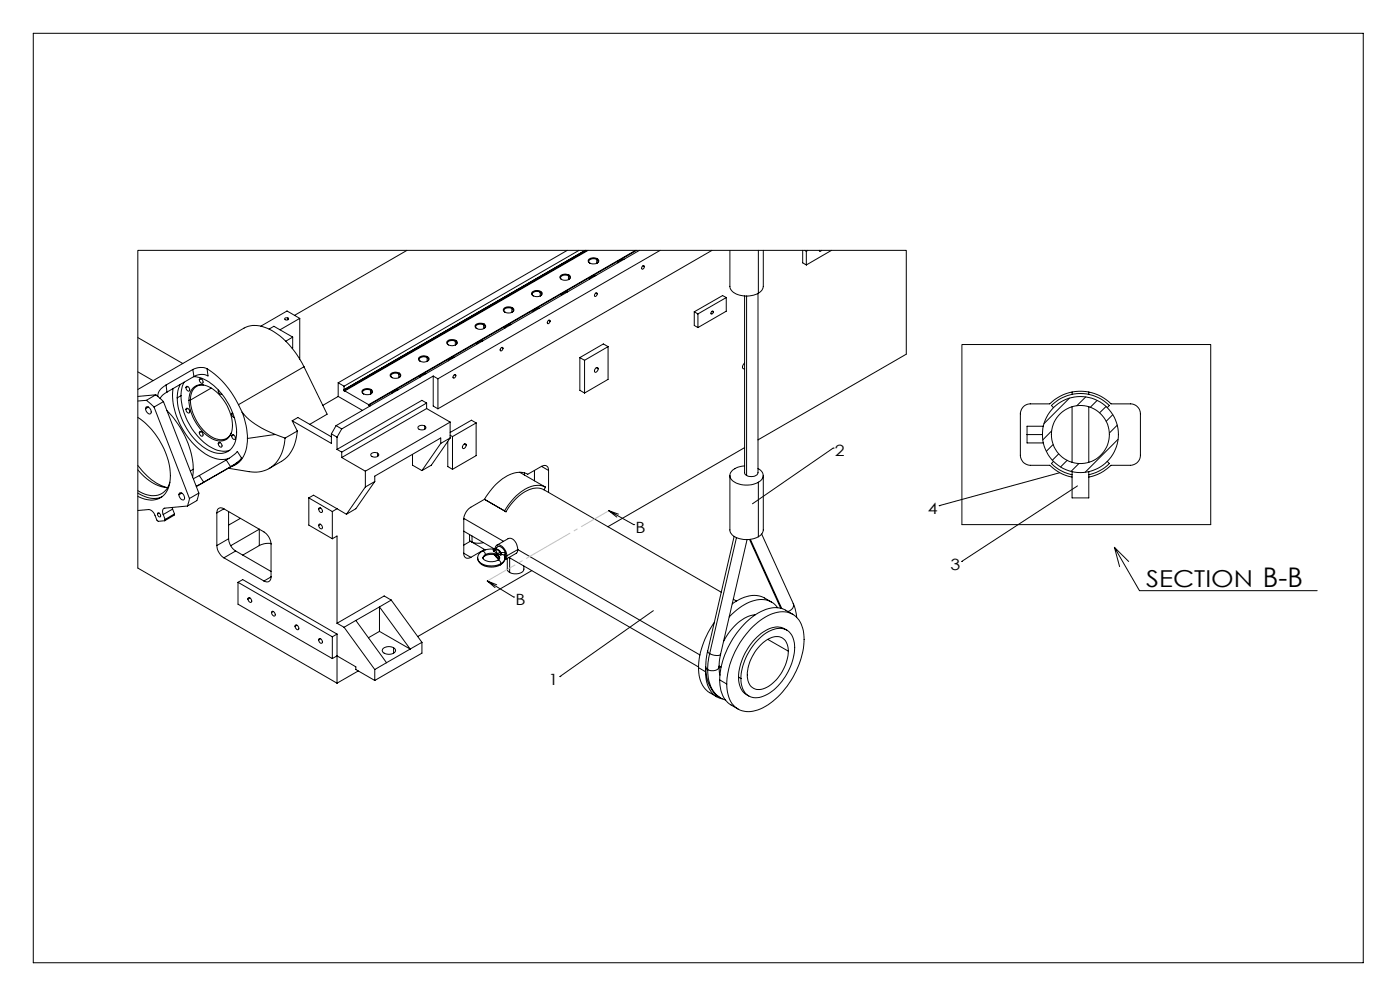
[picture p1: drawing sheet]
<svg xmlns="http://www.w3.org/2000/svg" width="420mm" height="297mm" viewBox="0 0 420 297" stroke-linecap="round" stroke-linejoin="round" font-family="sans-serif">
<defs><g id="words">
<text font-size="8.1" x="378.9" y="175.9">B-B</text>
<text font-size="7" x="343.9" y="175.9">SECTION</text>
<g font-size="4.7">
<text x="250.5" y="136.8">2</text>
<text x="278.3" y="154">4</text>
<text x="190.7" y="159.7">B</text>
<text x="285.1" y="170.7">3</text>
<text x="154.6" y="181.4">B</text>
<text x="164.5" y="205.2">1</text>
</g>
</g></defs>
<g fill="none" stroke="#000" stroke-width=".3">
<path d="M10 10h399v278.5h-399zM122.1 75l-33.7 19.5M170.2 75l-68.7 39.7M173.7 75l-70.5 40.7M175.6 75l-72.4 41.8M176 75l-72.8 42.1M176.4 75l-73 42.2M176.7 77.7a1.88 1.88 0 0 1 2.9 .6 1.95 1.95 0 0 1-3.1 0zM179 77.8l.4 .4-.3 .7M179 77.8a1.6 1.6 0 0 0-2.4 .7l.4 .4M179 77.8v1.1M179.2 77.5l-.2 .3"/>
<path d="M187.3 77.7a1.78 1.78 0 0 0-1.9 1.1M190.7 75l-80.1 46.3M191 75l-80.4 46.5M191.8 75l-91 52.6M192.7 79.8l.3-.2a.51 .51 0 0 1 .2 .7 .51 .51 0 0 1-.7 .2zM192.9 79.7l.4 .2M198 75l-66.6 38.5M213.6 75l-82.2 47.5M219 75v10.8a3.5 3.5 0 0 0 3.5 2.8 7.5 7.5 0 0 0 5-.7M227.5 75v12.9M229 75v10.8l-.5 1.2-1 .9M240.8 75v3.8l1.1 .6"/>
<path d="M241.4 75l.5 .3M241.9 75.3v4.1M242.4 75l-.5 .3M245.8 75l.1 .3 .5-.3M249.4 75l-7.5 4.4M80.7 98.6l1.5-.8 5.6 3.2M85.5 95.4a.55 .55 0 0 1 .6-.2 .55 .55 0 0 1 .4 .6 .56 .56 0 0 1-.7 .1 .56 .56 0 0 1-.3-.5zM86.4 95.3v.5M89.9 95.4l-5.9 3.4M89.9 95.4v12.2M89.9 95.4l-3.8-2.2-7.9 4.6M142.7 97.3a2.11 2.11 0 0 1 3 .4 1.83 1.83 0 0 1-3.2 .2z"/>
<path d="M145.1 97.4l.4 .5-.3 .6M145.1 97.4a1.66 1.66 0 0 0-2.4 .6l.4 .5M145.1 97.4v1.1M145.2 97.1l-.1 .3M151.2 92.4a2.07 2.07 0 0 1 3 .4 1.74 1.74 0 0 1-2.8 .7l-.4-.5zM153.3 97.3a1.71 1.71 0 0 0-1.9 1.1M153.6 92.5l.4 .5-.4 .6zM153.6 92.5a1.61 1.61 0 0 0-2.4 .6l.3 .5M153.7 92.2l-.1 .3M159.7 87.5a2.11 2.11 0 0 1 3 .4 1.77 1.77 0 0 1-2.8 .7l-.4-.5zM161.8 92.4a1.79 1.79 0 0 0-1.9 1M162.1 87.6l.4 .4-.4 .7"/>
<path d="M162.1 87.6a1.62 1.62 0 0 0-2.4 .6l.3 .5M162.1 87.6v1.1M162.2 87.3l-.1 .3M164.4 96.2l.3-.2a.51 .51 0 0 1 .2 .6 .51 .51 0 0 1-.7 .3zM164.6 96l.4 .2M170.3 87.5a1.67 1.67 0 0 0-1.9 1.1M170.5 82.7l.5 .4-.4 .7M170.5 82.7a1.57 1.57 0 0 0-2.3 .6l.3 .5M170.5 82.7v1.1M170.7 82.4a1.86 1.86 0 0 0-2.7 .8l.4 .5M170.7 82.4a.82 .82 0 0 1 .4 1.1 .82 .82 0 0 1-1 .5l-1.7-.3M170.7 82.4l-.2 .3"/>
<path d="M178.7 87.9l.1-.1a.53 .53 0 0 1 .3 .7 .53 .53 0 0 1-.7 .2zM178.8 82.6a1.87 1.87 0 0 0-1.9 1.1M178.8 87.8l.4 .2M208.3 93.4v4.1l1.1 .7M208.3 93.4l1.1 .7M209.4 94.1v4.1M213.5 93.4l.2-.2a.41 .41 0 0 1 .2 .6 .41 .41 0 0 1-.6 .1zM213.6 93.3l.4 .2M217.9 89.2l-1.1-.6-8.5 4.8M217.9 89.2l-8.5 4.9M217.9 89.2v4.1l-8.5 4.9M223.4 88.7v53l.1 .4 .5 .4"/>
<path d="M224 88.7v53.8M227.4 87.9v53.8a2.33 2.33 0 0 1-3.4 .8M41.3 111.4l4.6 2.7M41.3 101.2l13.5 7.7M43.9 120l2.3 2M43.9 120l-2.6 .2M46.7 118.3l2.3 2.1M46.7 118.3l-2.8 1.7M46.7 118.3l-5.4 .5M49.8 115.4a3.8 3.8 0 0 0-2.4 3.4M49.8 115.4l.3 2.1M50.1 117.5l-1.2 .8-.9 1.1"/>
<path d="M51.9 116.4a21.4 21.4 0 0 0 7 17.5 11 11 0 0 0 8.9 3.7l1-.3M54.1 115.2l-.7 1.9-.2 2.1M54.3 118.6a19.3 19.3 0 0 0 10.2 16.1 5.9 5.9 0 0 0 4.4 .2M54.3 118.6l-1.1 .6M55.2 114.5l-.5 1.3-.4 2.8M55.9 115.8a.86 .86 0 0 1 .9 .5 .86 .86 0 0 1-.1 .9 1.02 1.02 0 0 1-.8-1.4zM56.3 115.8l-.5 .4M57.1 119.9a13.4 13.4 0 0 0 7.8 11.6 3.4 3.4 0 0 0 4.5-1.7M57.1 119.9l-.4 .1M57.9 116.3a4.4 4.4 0 0 1 5.9 .3 13.9 13.9 0 0 1 5.7 12.7 3.7 3.7 0 0 1-5.7 2.3 13.9 13.9 0 0 1-7-12.9l.3-1.1zM57.9 110.7l-8.1 4.7M57.9 110.7l.3 2.2"/>
<path d="M58.1 112.9a11.9 11.9 0 0 1 8.4 5.2 17 17 0 0 1 4.1 14.3 4.9 4.9 0 0 1-7.2 2.9 19.1 19.1 0 0 1-10.2-16.1M58.2 112.9l-8.1 4.6M59.9 113.5a.86 .86 0 0 1 .9 .4 .86 .86 0 0 1-.1 1 1.02 1.02 0 0 1-.8-1.4zM60.4 113.5l-.6 .3M61.1 115.4a3.6 3.6 0 0 0-4 3.9v.6M62.1 110.5a26 26 0 0 1 9.4 10.8M62.1 110.5a4.9 4.9 0 0 0-4.2 .2M62.1 110.5l.3 2.2a4.4 4.4 0 0 0-4.2 .2M63.4 116.3l-6.3 3.6M65.5 117.1a.85 .85 0 0 0 1 1M65.5 116.9v.2M65.7 117l-.2 .1"/>
<path d="M87.8 101l-2.1 1.3M87.8 101l-.1 3.4M91.2 109.9a22.6 22.6 0 0 0-12.5-12 6.9 6.9 0 0 0-5.5 .4l-31.9 18.4M91.2 109.9l-19.7 11.4M91.2 109.9l6.9 14.2-5.2 3.1M101.5 118.8l7.3 4.2M101.5 118.8l-4.7 2.7M101.5 114.7l1.7 1M101.5 114.7v4.1M103.2 116.8v.3M103.2 117.1l.2 .1M103.2 115.7v1.1"/>
<path d="M103.4 117.2l7.2 4.1M108.8 116.9a1.91 1.91 0 0 1 3 .6 1.95 1.95 0 0 1-3.2 0zM111.2 117l.3 .4-.3 .7M111.2 117a1.62 1.62 0 0 0-2.4 .6l.3 .5M111.2 117v1.1M111.3 116.7l-.1 .3M117.3 112a2.07 2.07 0 0 1 2.9 .4 1.72 1.72 0 0 1-2.7 .7l-.4-.5zM119.4 116.9a1.78 1.78 0 0 0-1.9 1.1M119.6 112.1l.5 .4-.4 .7M119.6 112.1a1.55 1.55 0 0 0-2.3 .6l.3 .5M119.6 112.1v1.1M119.8 111.8l-.2 .3"/>
<path d="M125.8 107.1a1.88 1.88 0 0 1 2.9 .6 1.81 1.81 0 0 1-3.1-.2zM127.8 112a1.87 1.87 0 0 0-1.8 1.1M128.1 107.2l.4 .5-.3 .6M128.1 107.2a1.66 1.66 0 0 0-2.4 .6l.4 .5M128.1 107.2v1.1M128.3 106.9l-.2 .3M130 112.7l-27.5 15.8M130 112.7v9l1.4 .8M130 112.7l1.4 .8M131.4 113.5v9M134.1 102.4a2.05 2.05 0 0 1 3.1 .2 1.74 1.74 0 0 1-2.7 .7l-.4-.3zM136.1 112.5l.3-.2a.52 .52 0 0 1 .4 .6 .52 .52 0 0 1-.6 .4l-.3-.2z"/>
<path d="M136.3 112.3l.4 .3M136.3 107.1a1.78 1.78 0 0 0-1.8 1.1M136.6 102.3l.4 .5-.3 .6M136.6 102.3a1.61 1.61 0 0 0-2.4 .6l.3 .5M136.6 102.3v1.1M136.7 102l-.1 .3M144.8 102.2a1.79 1.79 0 0 0-1.9 1.1M150.2 104.3l.3-.2a.51 .51 0 0 1 .3 .7 .51 .51 0 0 1-.7 .2zM150.5 104.1l.4 .3M174 107.2v9.8l1.4 .8M174 107.2l1.4 .8M175.4 108v9.8"/>
<path d="M178.7 110.3a.47 .47 0 0 1 .7 0 .47 .47 0 0 1 0 .7l-.5 .5a.52 .52 0 0 1-.7-.3 .52 .52 0 0 1 .4-.7zM178.9 110.2l.6 .3M182.4 103.9l-1.4-.8-7 4.1M182.4 103.9l-7 4.1M182.4 103.9v9.8l-7 4.1M223.4 108.8a1.01 1.01 0 0 0-.3 1.7h.3M288.6 103.3h74.6v53.9h-74.6zM320.9 119.3l-7.7 7.7M321.6 117.5v.7M325.7 119l-2.7 2.6M326.6 117.5v.7M41.3 125.1a22.2 22.2 0 0 1 9.7 19 5.8 5.8 0 0 1-8.3 5.2l-1.4-.5"/>
<path d="M41.3 139.5a16.5 16.5 0 0 0 8.8 6.6M43.8 122.1a1.28 1.28 0 0 1 1.3 .5 1.28 1.28 0 0 1 0 1.4 1.47 1.47 0 0 1-1.3-1.9zM44.5 122l-.8 .5M46.2 122l10.6 27.4M49 120.4l10.7 27.4M49 120.4l-2.8 1.6M50.1 123a26.6 26.6 0 0 1 7.9 17.6M55.9 122.4a.86 .86 0 0 1 .9 .4 .86 .86 0 0 1-.1 1 1.02 1.02 0 0 1-.8-1.4zM56.3 122.4l-.5 .3M59.9 129.4a.86 .86 0 0 1 .9 .4 .86 .86 0 0 1-.1 .9 1.02 1.02 0 0 1-.8-1.3zM60.4 129.4l-.6 .3M65.6 132.6a.86 .86 0 0 1 .9 .5 .86 .86 0 0 1-.1 .9 1.02 1.02 0 0 1-.8-1.4z"/>
<path d="M66 132.6l-.5 .4M67.9 137.9l-8.1 4.6M67.9 137.9l1.3 2M69.2 139.9l-8.1 4.6M69.5 124.1l.2 .7 .6 .4M69.6 130.3a.83 .83 0 0 1 .9 .4 .83 .83 0 0 1-.1 1 .97 .97 0 0 1-.8-1.4zM69.8 123.7l-.3 .4M69.8 123.9l-.3 .2M70.1 130.3l-.6 .4M71.5 121.3l1.1 2.2M72.5 137.3l-1.3-2-.6 .7-2.7 1.9M72.5 137.3l-1 1-2.3 1.6"/>
<path d="M72.5 137.3l-1.9 1.8-11.7 6.7M72.6 123.5a21.7 21.7 0 0 1 1.6 7.9M72.6 123.5a22.9 22.9 0 0 0 10 6.7M74.2 131.4a8 8 0 0 1-4.5 8.3l-.4 .2M82.6 130.2l2.9 1.1M82.6 130.2l-8.4 1.2M85.5 131.3a10.3 10.3 0 0 1-6.3 9.8l-3 .4-7.7-1.2M87.7 126.1l1.5 3.1M87.7 126.1l11.7 6.8v-2.9M87.7 126.1l1.7-1 10 5.8M89.2 129.2a11 11 0 0 1-4.8 9.1l-3.6 2.1M89.2 129.2l-3.7 2.1"/>
<path d="M99.4 130l1.7 1M100.8 127.6l1.7 .9M100.8 127.6l-1.4 2.4M101.1 131v3.7M101.1 134.7l1.4 .8M102.5 135.5v1.6M102.5 137.1l7.1 4.1M102.5 128.5l-1.4 2.5M110.6 121.3v.2M110.6 121.5l.4 .2M111.4 136a1.49 1.49 0 0 1 2.2 .3 1.37 1.37 0 0 1-2.4 0zM113.3 135.8v1"/>
<path d="M123.8 136.2v3.2l2.8 1.6M125.5 127.8a1.49 1.49 0 0 1 2.3 .4 1.41 1.41 0 0 1-2.4 0zM127.4 127.7v1M128 120.8l-1.4-.8-25.5 14.7M128 122.4l-25.5 14.7M128 122.4l7 4.1M128 120.8l-25.5 14.7M128 120.8v1.6M132.2 132.9v-1.6l-19.8 11.4v1.6M132.2 132.9l-5.6 8.1M134.3 132.3v7.5l1.4 .8M135 126.5l-25.4 14.7"/>
<path d="M135 131.3l-2.8 1.6M135 126.5v4.8M135 131.3l-5.6 8.1-2.8 1.6M135 130.5l.7 .3M135.7 130.8v9.8M139.1 133.2l.4-.2a.78 .78 0 0 1 .3 .9 .78 .78 0 0 1-.8 .5l-.3-.4zM139.3 133.1l.6 .3M142.8 126.7l-1.4-.8-6.4 3.7M142.8 126.7l-7.1 4.1M142.8 126.7v9.9l-7.1 4M162.5 139.8a1.3 1.3 0 0 1 1.5-.2 1.3 1.3 0 0 1 .6 1.4M162.5 139.8l-4.2 2.3a7.2 7.2 0 0 0-7.5 1.3 20 20 0 0 0-5.5 6.2"/>
<path d="M162.5 139.8l2.1 1.2M223.4 139.6a4.5 4.5 0 0 0-4.4 2.7 3.1 3.1 0 0 0 2.9 2.8 7.8 7.8 0 0 0 5.6-.6M223.4 134.2l-41 23.7M227.4 131.8l44.5-25.7v-31.1h-230.6v95.2l59.8 34.5M249.9 134.3h.1M249.9 134.3l-24.2 16.7M308.1 130.2v2.5h4.9M308.1 130.2h4.6M313 127.7h-4.9v2.5M315.5 129.1l-2.7 2.7M315.9 133.2l-2 2.1M316.1 138.3l-.7 .6a12.3 12.3 0 0 0 6.2 3.4"/>
<path d="M316.1 122.2l-.7-.7a12.3 12.3 0 0 1 17.4 0l-.6 .7M317.6 136l-1.9 1.9M320.1 138l-1.9 1.9M321.6 121.9v16.7M323.7 138.9l-2.4 2.4M326.6 121.9v16.7M329.1 120l-2 2.1M331.8 121.8l-1.9 1.9M332.2 138.3l.6 .6a12.4 12.4 0 0 1-6.2 3.4M333.8 124.3l-1.9 2M335.2 127.4l-2.4 2.4M335.4 131.7l-9.9 9.8"/>
<path d="M41.3 153l3.3-.3a2.35 2.35 0 0 1 1.9 1.7l.6 1.5 .3 .3 2-.1M41.3 147.8a7.8 7.8 0 0 0 7.2 1.1M41.3 140.8a13 13 0 0 0 9 5.3M47.3 153.7a.73 .73 0 0 1 .8 .4 .73 .73 0 0 1-.1 .8 .84 .84 0 0 1-.7-1.2zM47.7 153.8l-.5 .3M49 154.2l.5 1.5M49.5 155.7l-.1 .4M51 144.5a5.3 5.3 0 0 1-7.5 3.6l-2.2-1.1M51.6 152.1l.2 .5M51.8 152.6l-2.8 1.6M51.8 152.6l.6 1.4M52.4 154l-2.9 1.7"/>
<path d="M52.4 154l-.2 .4-2.8 1.7M53.9 147.7a1.3 1.3 0 0 1 1.3 .7 1.3 1.3 0 0 1-.2 1.5 1.47 1.47 0 0 1-1.1-2.2zM54.5 147.8l-.8 .5M56.2 151.7l-6.7 .6a1.24 1.24 0 0 0-.5 1.9M56.8 149.4l-.6 2.3M58 140.6l-.2 2.3M58 140.6l-.9 .5M59.7 147.8l-.6 2.2-2.9 1.7M59.7 147.8l-2.9 1.6M59.8 142.5l-1.8 1M59.8 142.5l1.3 2M61.1 144.5l-2.2 1.2"/>
<path d="M65.1 153.7v9.8M67.2 152.5l12 6.9a4.8 4.8 0 0 1 2.1 3.7v9.8M67.2 152.5a1.28 1.28 0 0 0-1.5-.2 1.28 1.28 0 0 0-.6 1.4M67.2 152.5l-2.1 1.2M68.6 153.3v8.2M72.1 155.4l-3.5 2M92.6 149.2l1.5-.8 7 4.1M92.6 149.2v8.2l7.1 4.1M92.6 149.2l7.1 4.1M95.7 157.2a.75 .75 0 0 1 .9 .4 .75 .75 0 0 1-.3 .9 1.02 1.02 0 0 1-.6-1.3zM95.7 152.3a.82 .82 0 0 1 .9 .4 .82 .82 0 0 1-.1 .9 .93 .93 0 0 1-.8-1.3zM96.2 152.2l-.6 .4"/>
<path d="M96.2 157.1l-.6 .4M99.7 153.3v8.2M101.1 152.5l2.8 1.6M101.1 152.5l-1.4 .8M109.6 141.2v4.7M109.6 145.9l-5.7 8.2M112.4 144.3l-2.8 1.6M112.4 144.3l-5.6 8.2-2.9 1.6M139.1 159.2l9.3 5.4M139.1 155.4l12 6.8M145.3 149.6l-4 2.4a4.6 4.6 0 0 0-2.2 3.7v10.1M145.3 149.6l6.5 3.8"/>
<path d="M155.9 141.5l7.8 4.5M157.3 141.7v.7M160.3 141v3.1M163.2 146.8a6.4 6.4 0 0 0-7 1.4 17.9 17.9 0 0 0-4.4 5.2M163.2 146.8l53.2 30.7M163.7 146a6.9 6.9 0 0 0-7.6 1.5 20 20 0 0 0-4.8 5.6l.5 .3M163.7 146l-.5 .8M164.6 141v6.6M182.7 153.1l7.4 4.1M182.7 153.1l2.8 1M182.7 153.1l2.3 1.9M190.1 157.2h.1"/>
<path d="M219 142.5v16.3a3.2 3.2 0 0 0 2.9 2.7 7.8 7.8 0 0 0 5.6-.6M227.4 140.4a2.17 2.17 0 0 1 1.6 2 2.17 2.17 0 0 1-1.5 2.1M227.5 144.5v16.4M229 142.5v16.3l-.5 1.2-1 .9M281.8 151.5h.1M317.9 141.7l-36.1 9.8M321.6 143a12.9 12.9 0 0 1-6.7-3.6h-5.8a3 3 0 0 1-3-2.9v-12.5a3 3 0 0 1 3-3h5.8a13.1 13.1 0 0 1 18.4 0h5.8a3 3 0 0 1 3 3v12.5a3 3 0 0 1-3 2.9h-5.8a12.7 12.7 0 0 1-6.7 3.6M321.6 141.4v7.8h5v-7.8M323.3 145.6l-34.8 22.7M65.1 163.5a4.8 4.8 0 0 0 2.1 3.7M67.2 167.2l12 6.9M68.6 161.5a4.8 4.8 0 0 0 2.1 3.6"/>
<path d="M68.6 161.5l-3.5 2M70.7 165.1l-3.5 2.1M70.7 165.1l10.6 6.2M71.4 174.5l1.4-.8 28.3 16.3M71.4 174.5l28.3 16.3M71.4 174.5v6.6l28.3 16.3M74.5 179.2a.82 .82 0 0 1 .9 .4 .82 .82 0 0 1-.1 .9 .96 .96 0 0 1-.8-1.3zM75 179.2l-.6 .3M77.8 163.5v-4.9l-8.6 4.9M77.8 163.5l-5 2.9M81.3 172.9a1.3 1.3 0 0 1-.6 1.4 1.3 1.3 0 0 1-1.5-.2M81.3 162.9h-1.5l-2 .6"/>
<path d="M81.3 172.9l-2.1 1.2M99.7 161.5l1.4-.8v26.1M117.4 179.8l-2.1-1.2-14.2 8.2M117.4 179.8l-3.6 2.1M117.4 179.8l9.2 12.7M139.1 165.8a1.29 1.29 0 0 0 .6 1.4 1.29 1.29 0 0 0 1.6-.2M139.1 165.8l2.2 1.2M140.9 160.2l.1 2.1M141.1 162.2l1.6 .6 2.3-.2M141.1 162.2l4.2 2.5M141.1 162.2l-2 1.2M141.6 160.7v1.8"/>
<path d="M143.3 167.2a3.4 3.4 0 0 0 3.7 2.7h1.5l1.6-.6M143.3 167.2a3.6 3.6 0 0 0 4.1 2.4l1.5-.2 1.4-.5M144.7 165.2a2.26 2.26 0 0 0-1.4 2M144.7 165.2a.94 .94 0 0 1 .9 1M144.9 167.2a3.4 3.4 0 0 0 4.4 .7M145.3 164.7l-4 2.3M145.3 164.7l.3 .1M145.5 166.6l-.6 .6M145.6 166.2l-.5 .4-.2 .6M145.6 166.2l-.1 .4M145.6 166.2a3.2 3.2 0 0 1 4.3 .9v.1M146.2 174.1l7.9 4.8"/>
<path d="M146.2 174.1l2.8 1.2M146.2 174.1l2.3 2M148 164.7l.2-.1a5.6 5.6 0 0 0-3.5 .6M148 164.7l.2 .5M148.1 166.2h-1.1l-1.5 .4M148.2 166.2l1 .2 .7 .8M148.2 166.2l.4 .3M148.2 165.2l1 .8 .9 .3M148.2 166.2l.5 .4M148.5 164.5a1.15 1.15 0 0 1 .7-1.2 1.15 1.15 0 0 1 1.4 .4 3.8 3.8 0 0 1 1.4 2.9M148.6 166.5l.4 .6 .8 .4M148.6 164.7a1.25 1.25 0 0 1 1.1-1 1.25 1.25 0 0 1 1.3 .8l.7 1.4"/>
<path d="M148.6 164.7a1.41 1.41 0 0 1 1.7 1M148.6 164.7l.1 .1M148.6 164.7h-.6M148.6 166.5l.1 .1M148.7 164.8a1.21 1.21 0 0 1 1.3 .8M148.7 164.8l-.5 .4M148.7 164.8l.5 1.1 .8-.3M148.7 166.6l.5-.1 .7 .7M148.7 166.6l.5 .6 .6 .3M148.9 164.3l-.7 .3M149 163.4l3.4-1.9a2.09 2.09 0 0 1 2.6 1.8l.3 1.4M149.3 167.9a.94 .94 0 0 1 1 1"/>
<path d="M149.9 167.2l-.6 .7M150 165.6l.3 .1M150 165.6l.1 .7M150.3 168.9l-.2 .4M150.3 165.7l.7-.1 .7 .3M150.3 165.7l.3 .5M150.6 166.2l-.5 .1M150.6 166.2l.7 .3M151.3 166.5l.2 .7M151.5 167.2a2.36 2.36 0 0 1-1.4 2.1M151.5 167.2l-.4 1-.8 .7M151.7 165.9l-.4 .6"/>
<path d="M151.7 165.9v.9M151.7 166.8l-.2 .3M151.7 166.8l-.3 .1M151.7 166.8l-.2 .2M152 166.6l-.2 .9-.4 .3M152.2 167.4v3.3l.7 .9M152.7 167.1l56.8 32.8M152.9 167.2v4.4M154.1 178.9h.1M155.3 164.7l-.3 1-3.4 2M155.3 164.7l-3.3 1.9M155.3 164.7l54.7 31.6"/>
<path d="M157.2 169.6a1.91 1.91 0 0 1-2.3 2.4l-2-.4M159.5 171l-34.2 19.8M220 179.6l.9 .5M220.2 160.8l-7.9 34.4M220.9 161.1l-8 34.8M224.1 161.7l-7.9 34.3M224.9 161.7l9.3 20.6M225.1 161.6l9.4 20.8M228.5 160.1l9.5 20.8M288.5 168.3h.1M334.3 164l7.5 13h53.3M334.3 164l4.3 4.3"/>
<path d="M334.3 164l1.6 5.8M81.6 183.3a.85 .85 0 0 1 .8 .4 .85 .85 0 0 1-.1 .9 1.02 1.02 0 0 1-.7-1.3zM82 183.3l-.5 .3M88.6 187.4a.86 .86 0 0 1 .9 .4 .86 .86 0 0 1-.1 .9 1.02 1.02 0 0 1-.8-1.3zM89.1 187.4l-.6 .3M95.7 191.4a.82 .82 0 0 1 .9 .4 .82 .82 0 0 1-.1 1 .93 .93 0 0 1-.8-1.4zM96.2 191.4l-.6 .4M99.7 197.4l1.4-.8 5.7 3.2v.9l5.6 3.2M99.7 190.8v6.6M101.1 190v14.7M101.1 186.8l2.1 1.2M101.1 190l-1.4 .8"/>
<path d="M103.2 188l9.2 12.7M106.8 185.9l-3.6 2.1M106.8 185.9l9.2 12.7M113.8 181.9l-7 4M113.8 189.2l-3.3 1.9M113.8 189.2l9.2 5.3M113.8 181.9l9.2 12.6M113.8 181.9v7.3M114.8 194.5a2.47 2.47 0 0 1 3.9 .4 2.32 2.32 0 0 1-4 0zM116 198.6l-3.6 2.1M118.1 194.1v1.7M123 194.5l-7 4.1"/>
<path d="M126.6 192.5l-3.6 2M126.6 192.5v3.3l-14.2 8.1M196 183l-28 19.8M211.7 199.8a10.3 10.3 0 0 0 4.4 9.4M211.7 199.8l.6 .9M212.3 195.2l-.6 4.6M212.3 195.2l.6 .7M212.9 195.9l-.5 2.4-.1 2.4M212.9 195.9a2.87 2.87 0 0 0 3.3 .1M214.3 186.6a25 25 0 0 0-4.8 13.5M215.7 199.8l.3 2.5M215.7 199.8a2.37 2.37 0 0 1-3.4 .9"/>
<path d="M215.7 199.6l.6 .4M216.2 196l-.5 3.8M225.2 188.5a13.7 13.7 0 0 1 10.2-5.1 6.6 6.6 0 0 1 5.7 6.5 24.7 24.7 0 0 1-7.7 18.9 12.2 12.2 0 0 1-10.2 4.3 6.6 6.6 0 0 1-5.1-6.4 24.7 24.7 0 0 1 7.1-18.2zM226.6 184.2a12.9 12.9 0 0 0-9 7.1l-.5 1M227.3 191.9a8.9 8.9 0 0 1 7.8-3.4 5.2 5.2 0 0 1 3.3 5.6 17.2 17.2 0 0 1-9.3 14.5 4.5 4.5 0 0 1-6.7-3.8 17.1 17.1 0 0 1 4.9-12.9zM228.4 193.1a5.6 5.6 0 0 1 6.2-2 5.3 5.3 0 0 1 1.7 6.1 12.3 12.3 0 0 1-7.9 9.4 3.5 3.5 0 0 1-4.2-3.7 13.2 13.2 0 0 1 4.2-9.8zM230.3 191.6l6.2 3.6M231.5 180.4a9.2 9.2 0 0 0-4.6-1.9 11.1 11.1 0 0 0-7.2 2.5M233.3 182.1a6.5 6.5 0 0 0-8.5-1.6 19.2 19.2 0 0 0-6 4.4M236 188.8a5.9 5.9 0 0 0-7 .6 18 18 0 0 0-7.4 13.5M237.8 184.1a9.2 9.2 0 0 0-4.5-2 14.2 14.2 0 0 0-10.9 5.9 26 26 0 0 0-6.5 15.8M238 180.9l.5 1.6 .5 2.5"/>
<path d="M238 180.9a1.92 1.92 0 0 1-1.6 2.4M107.5 201.1l-6.4 3.6M112.4 200.7v3.2M168 202.8h.1M209.5 200.1a8.2 8.2 0 0 0 3.4 7.5l2.2 1.2M209.5 200.1l2.2 1.2M211.7 201.3a7.6 7.6 0 0 0 4.5 8l.4 .1M211.7 200.3v1M212.3 200.7a9.3 9.3 0 0 0 3.8 8.5M215.9 203.8a8.1 8.1 0 0 0 3.4 7.5l2.1 1.2M215.9 203.8l2.1 1.2M216.1 209.2l1.6 .6"/>
<path d="M221.6 202.9a5.6 5.6 0 0 0 3 5.7M221.6 202.9l.7 .5"/>
<circle cx="324.1" cy="130.2" r="8.7"/>
<circle cx="324.1" cy="130.2" r="11.4"/>
</g>
<path d="M146.2 174.1l36.5-21.1" fill="none" stroke="#c0c0c0" stroke-width=".3" stroke-dasharray="15.2 1.3 1.3 1.3" stroke-dashoffset="5.6" stroke-linecap="butt"/>
<use href="#words"/>
</svg>
